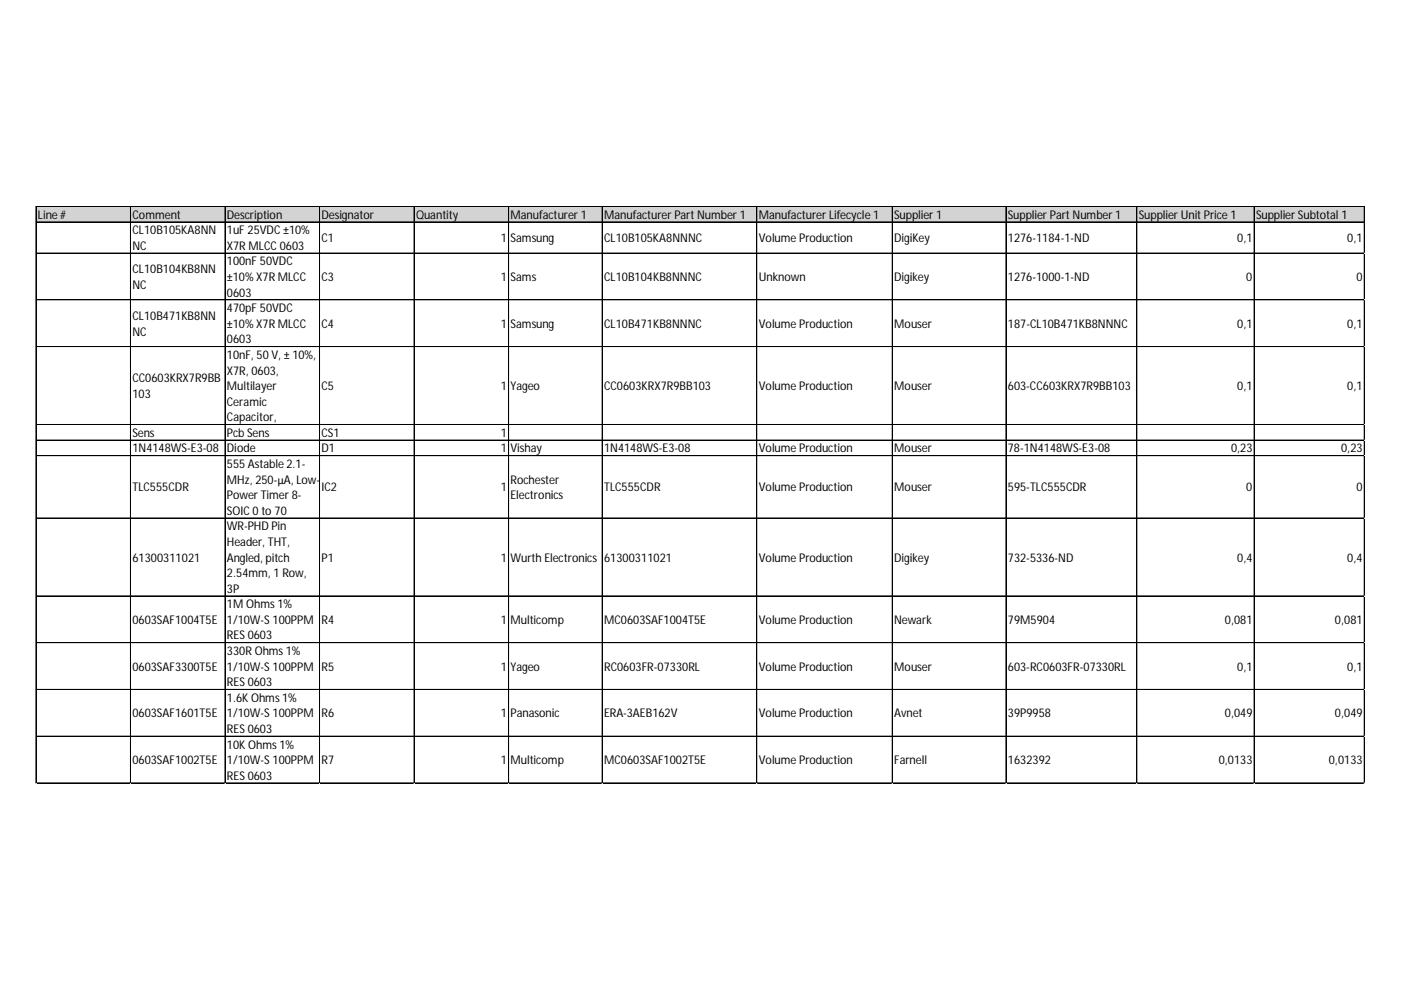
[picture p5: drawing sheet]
<svg xmlns="http://www.w3.org/2000/svg" width="297mm" height="210mm" viewBox="0 0 297 210" stroke-linecap="round" stroke-linejoin="round" font-family="sans-serif">
<defs><g id="words">
<g font-size="2.5">
<text x="8" y="46.4">Line #</text>
<text x="28.1" y="46.4">Comment</text>
<text x="48.1" y="46.4">Description</text>
<text x="68.2" y="46.4">Designator</text>
<text x="88.2" y="46.4">Quantity</text>
<text x="108.2" y="46.4">Manufacturer 1</text>
<text x="128.1" y="46.4">Manufacturer PartNumber 1</text>
<text x="160.9" y="46.4">Manufacturer Lifecycle 1</text>
<text x="189.6" y="46.4">Supplier 1</text>
<text x="213.7" y="46.4">Supplier PartNumber 1</text>
<text x="241.4" y="46.4">Supplier UnitPrice 1</text>
<text x="266.3" y="46.4">Supplier Subtotal 1</text>
<text x="28.1" y="49.7">CL10B105KA8NN</text>
<text x="28.1" y="53">NC</text>
<text x="48.1" y="49.7">1uF 25VDC±10%</text>
<text x="48.1" y="53">X7R MLCC 0603</text>
<text x="68.2" y="51.3">C1</text>
<text x="106.2" y="51.3">1</text>
<text x="108.2" y="51.3">Samsung</text>
<text x="128.1" y="51.3">CL10B105KA8NNNC</text>
<text x="160.9" y="51.3">Volume Production</text>
<text x="189.6" y="51.3">DigiKey</text>
<text x="213.7" y="51.3">1276-1184-1-ND</text>
<text x="262.3" y="51.3">0,1</text>
<text x="285.7" y="51.3">0,1</text>
<text x="28.1" y="57.9">CL10B104KB8NN</text>
<text x="48.1" y="56.3">100nF 50VDC</text>
<text x="48.1" y="59.6">±10%X7R MLCC</text>
<text x="68.2" y="59.6">C3</text>
<text x="106.2" y="59.6">1</text>
<text x="108.2" y="59.6">Sams</text>
<text x="128.1" y="59.6">CL10B104KB8NNNC</text>
<text x="160.9" y="59.6">Unknown</text>
<text x="189.6" y="59.6">Digikey</text>
<text x="213.7" y="59.6">1276-1000-1-ND</text>
<text x="264.2" y="59.6">0</text>
<text x="287.6" y="59.6">0</text>
<text x="28.1" y="61.2">NC</text>
<text x="48.1" y="62.9">0603</text>
<text x="28.1" y="67.9">CL10B471KB8NN</text>
<text x="28.1" y="71.2">NC</text>
<text x="48.1" y="66.2">470pF 50VDC</text>
<text x="48.1" y="69.5">±10%X7R MLCC</text>
<text x="68.2" y="69.5">C4</text>
<text x="106.2" y="69.5">1</text>
<text x="108.2" y="69.5">Samsung</text>
<text x="128.1" y="69.5">CL10B471KB8NNNC</text>
<text x="160.9" y="69.5">Volume Production</text>
<text x="189.6" y="69.5">Mouser</text>
<text x="213.7" y="69.5">187-CL10B471KB8NNNC</text>
<text x="262.3" y="69.5">0,1</text>
<text x="285.7" y="69.5">0,1</text>
<text x="48.1" y="72.8">0603</text>
<text x="48.1" y="76.1">10nF, 50 V, ± 10%,</text>
<text x="28.1" y="81.1">CC0603KRX7R9BB</text>
<text x="48.1" y="79.4">X7R, 0603,</text>
<text x="48.1" y="82.7">Multilayer</text>
<text x="68.2" y="82.7">C5</text>
<text x="106.2" y="82.7">1</text>
<text x="108.2" y="82.7">Yageo</text>
<text x="128.1" y="82.7">CC0603KRX7R9BB103</text>
<text x="160.9" y="82.7">Volume Production</text>
<text x="189.6" y="82.7">Mouser</text>
<text x="213.7" y="82.7">603-CC603KRX7R9BB103</text>
<text x="262.3" y="82.7">0,1</text>
<text x="285.7" y="82.7">0,1</text>
<text x="28.1" y="84.4">103</text>
<text x="48.1" y="86">Ceramic</text>
<text x="48.1" y="89.3">Capacitor,</text>
<text x="28.1" y="92.6">Sens</text>
<text x="28.1" y="95.9">1N4148WS-E3-08</text>
<text x="48.1" y="92.6">Pcb Sens</text>
<text x="48.1" y="95.9">Diode</text>
<text x="68.2" y="92.6">CS1</text>
<text x="68.2" y="95.9">D1</text>
<text x="106.2" y="92.6">1</text>
<text x="106.2" y="95.9">1</text>
<text x="108.2" y="95.9">Vishay</text>
<text x="128.1" y="95.9">1N4148WS-E3-08</text>
<text x="160.9" y="95.9">Volume Production</text>
<text x="189.6" y="95.9">Mouser</text>
<text x="213.7" y="95.9">78-1N4148WS-E3-08</text>
<text x="261" y="95.9">0,23</text>
<text x="284.4" y="95.9">0,23</text>
<text x="48.1" y="99.2">555 Astable 2.1-</text>
<text x="28.1" y="104.2">TLC555CDR</text>
<text x="48.1" y="102.5">MHz, 250-µA, Low-</text>
<text x="48.1" y="105.8">Power Timer 8-</text>
<text x="68.2" y="104.2">IC2</text>
<text x="106.2" y="104.2">1</text>
<text x="108.2" y="102.5">Rochester</text>
<text x="108.2" y="105.8">Electronics</text>
<text x="128.1" y="104.2">TLC555CDR</text>
<text x="160.9" y="104.2">Volume Production</text>
<text x="189.6" y="104.2">Mouser</text>
<text x="213.7" y="104.2">595-TLC555CDR</text>
<text x="264.2" y="104.2">0</text>
<text x="287.6" y="104.2">0</text>
<text x="48.1" y="109.2">SOIC 0 to 70</text>
<text x="48.1" y="112.5">WR-PHD Pin</text>
<text x="28.1" y="119.1">61300311021</text>
<text x="48.1" y="115.8">Header, THT,</text>
<text x="48.1" y="119.1">Angled, pitch</text>
<text x="68.2" y="119.1">P1</text>
<text x="106.2" y="119.1">1</text>
<text x="108.2" y="119.1">Wurth Electronics</text>
<text x="128.1" y="119.1">61300311021</text>
<text x="160.9" y="119.1">Volume Production</text>
<text x="189.6" y="119.1">Digikey</text>
<text x="213.7" y="119.1">732-5336-ND</text>
<text x="262.3" y="119.1">0,4</text>
<text x="285.7" y="119.1">0,4</text>
<text x="48.1" y="122.4">2.54mm, 1 Row,</text>
<text x="48.1" y="125.7">3P</text>
<text x="48.1" y="129">1M Ohms1%</text>
<text x="28.1" y="132.3">0603SAF1004T5E</text>
<text x="48.1" y="132.3">1/10W-S 100PPM</text>
<text x="48.1" y="135.6">RES 0603</text>
<text x="68.2" y="132.3">R4</text>
<text x="106.2" y="132.3">1</text>
<text x="108.2" y="132.3">Multicomp</text>
<text x="128.1" y="132.3">MC0603SAF1004T5E</text>
<text x="160.9" y="132.3">Volume Production</text>
<text x="189.6" y="132.3">Newark</text>
<text x="213.7" y="132.3">79M5904</text>
<text x="259.7" y="132.3">0,081</text>
<text x="283" y="132.3">0,081</text>
<text x="28.1" y="142.2">0603SAF3300T5E</text>
<text x="48.1" y="138.9">330R Ohms1%</text>
<text x="48.1" y="142.2">1/10W-S 100PPM</text>
<text x="68.2" y="142.2">R5</text>
<text x="106.2" y="142.2">1</text>
<text x="108.2" y="142.2">Yageo</text>
<text x="128.1" y="142.2">RC0603FR-07330RL</text>
<text x="160.9" y="142.2">Volume Production</text>
<text x="189.6" y="142.2">Mouser</text>
<text x="213.7" y="142.2">603-RC0603FR-07330RL</text>
<text x="262.3" y="142.2">0,1</text>
<text x="285.7" y="142.2">0,1</text>
<text x="48.1" y="145.5">RES 0603</text>
<text x="48.1" y="148.8">1.6K Ohms1%</text>
<text x="28.1" y="152.1">0603SAF1601T5E</text>
<text x="48.1" y="152.1">1/10W-S 100PPM</text>
<text x="48.1" y="155.4">RES 0603</text>
<text x="68.2" y="152.1">R6</text>
<text x="106.2" y="152.1">1</text>
<text x="108.2" y="152.1">Panasonic</text>
<text x="128.1" y="152.1">ERA-3AEB162V</text>
<text x="160.9" y="152.1">Volume Production</text>
<text x="189.6" y="152.1">Avnet</text>
<text x="213.7" y="152.1">39P9958</text>
<text x="259.7" y="152.1">0,049</text>
<text x="283" y="152.1">0,049</text>
<text x="48.1" y="158.7">10K Ohms1%</text>
<text x="28.1" y="162">0603SAF1002T5E</text>
<text x="48.1" y="162">1/10W-S 100PPM</text>
<text x="48.1" y="165.3">RES 0603</text>
<text x="68.2" y="162">R7</text>
<text x="106.2" y="162">1</text>
<text x="108.2" y="162">Multicomp</text>
<text x="128.1" y="162">MC0603SAF1002T5E</text>
<text x="160.9" y="162">Volume Production</text>
<text x="189.6" y="162">Farnell</text>
<text x="213.7" y="162">1632392</text>
<text x="258.4" y="162">0,0133</text>
<text x="281.7" y="162">0,0133</text>
</g>
</g></defs>
<path d="M7.6 43.8h281.8v3.3h-281.8z" fill="#d3d3d3"/>
<g fill="none" stroke="#000" stroke-width=".21">
<path d="M7.6 43.7l.1 122.4M7.7 43.7h281.6M7.7 43.8h281.6M7.7 47h281.6M7.7 53.7h281.6M27.7 43.8v122.3M47.7 43.8v122.3M67.7 43.8v122.3M67.8 43.8v122.3M87.8 43.8v122.3M107.8 43.8v122.3M107.9 43.8v122.3"/>
<path d="M127.7 43.8v122.3M160.4 43.8v122.3M160.5 43.8v122.3M189.2 43.8v122.3M213.3 43.8v122.3M241 43.8v122.3M241.1 43.8v122.3M265.9 43.8v122.3M289.2 43.8v122.3M289.3 43.8v122.3M7.7 63.6h281.6M7.7 73.5h281.6"/>
<path d="M7.7 90h281.6M7.7 93.3h281.6M7.7 96.6h281.6M7.7 109.8h281.6M7.7 109.9h281.6M7.7 126.3h281.6M7.7 136.3h281.6M7.7 146.2h281.6M7.7 156.1h281.6M7.7 166h281.6"/>
</g>
<path d="M7.6 166.1h.1" fill="none" stroke="#e0e0e0" stroke-width=".21"/>
<path d="M27.7 166.1h.1" fill="none" stroke="#e0e0e0" stroke-width=".21"/>
<path d="M47.7 166.1h.1" fill="none" stroke="#e0e0e0" stroke-width=".21"/>
<path d="M67.7 166.1h.1" fill="none" stroke="#e0e0e0" stroke-width=".21"/>
<path d="M87.8 166.1h.1" fill="none" stroke="#e0e0e0" stroke-width=".21"/>
<path d="M107.8 166.1h.1" fill="none" stroke="#e0e0e0" stroke-width=".21"/>
<path d="M127.7 166.1h.1" fill="none" stroke="#e0e0e0" stroke-width=".21"/>
<path d="M160.4 166.1h.1" fill="none" stroke="#e0e0e0" stroke-width=".21"/>
<path d="M189.2 166.1h.1" fill="none" stroke="#e0e0e0" stroke-width=".21"/>
<path d="M213.3 166.1h.1" fill="none" stroke="#e0e0e0" stroke-width=".21"/>
<path d="M241 166.1h.1" fill="none" stroke="#e0e0e0" stroke-width=".21"/>
<path d="M265.9 166.1h.1" fill="none" stroke="#e0e0e0" stroke-width=".21"/>
<path d="M289.2 166.1h.1" fill="none" stroke="#e0e0e0" stroke-width=".21"/>
<path d="M289.3 53.7h.1" fill="none" stroke="#e0e0e0" stroke-width=".21"/>
<path d="M289.3 63.6h.1" fill="none" stroke="#e0e0e0" stroke-width=".21"/>
<path d="M289.3 73.5h.1" fill="none" stroke="#e0e0e0" stroke-width=".21"/>
<path d="M289.3 90h.1" fill="none" stroke="#e0e0e0" stroke-width=".21"/>
<path d="M289.3 93.3h.1" fill="none" stroke="#e0e0e0" stroke-width=".21"/>
<path d="M289.3 96.6h.1" fill="none" stroke="#e0e0e0" stroke-width=".21"/>
<path d="M289.3 109.8h.1" fill="none" stroke="#e0e0e0" stroke-width=".21"/>
<path d="M289.3 126.3h.1" fill="none" stroke="#e0e0e0" stroke-width=".21"/>
<path d="M289.3 136.3h.1" fill="none" stroke="#e0e0e0" stroke-width=".21"/>
<path d="M289.3 146.2h.1" fill="none" stroke="#e0e0e0" stroke-width=".21"/>
<path d="M289.3 156.1h.1" fill="none" stroke="#e0e0e0" stroke-width=".21"/>
<path d="M289.3 166h.1" fill="none" stroke="#e0e0e0" stroke-width=".21"/>
<use href="#words"/>
</svg>
